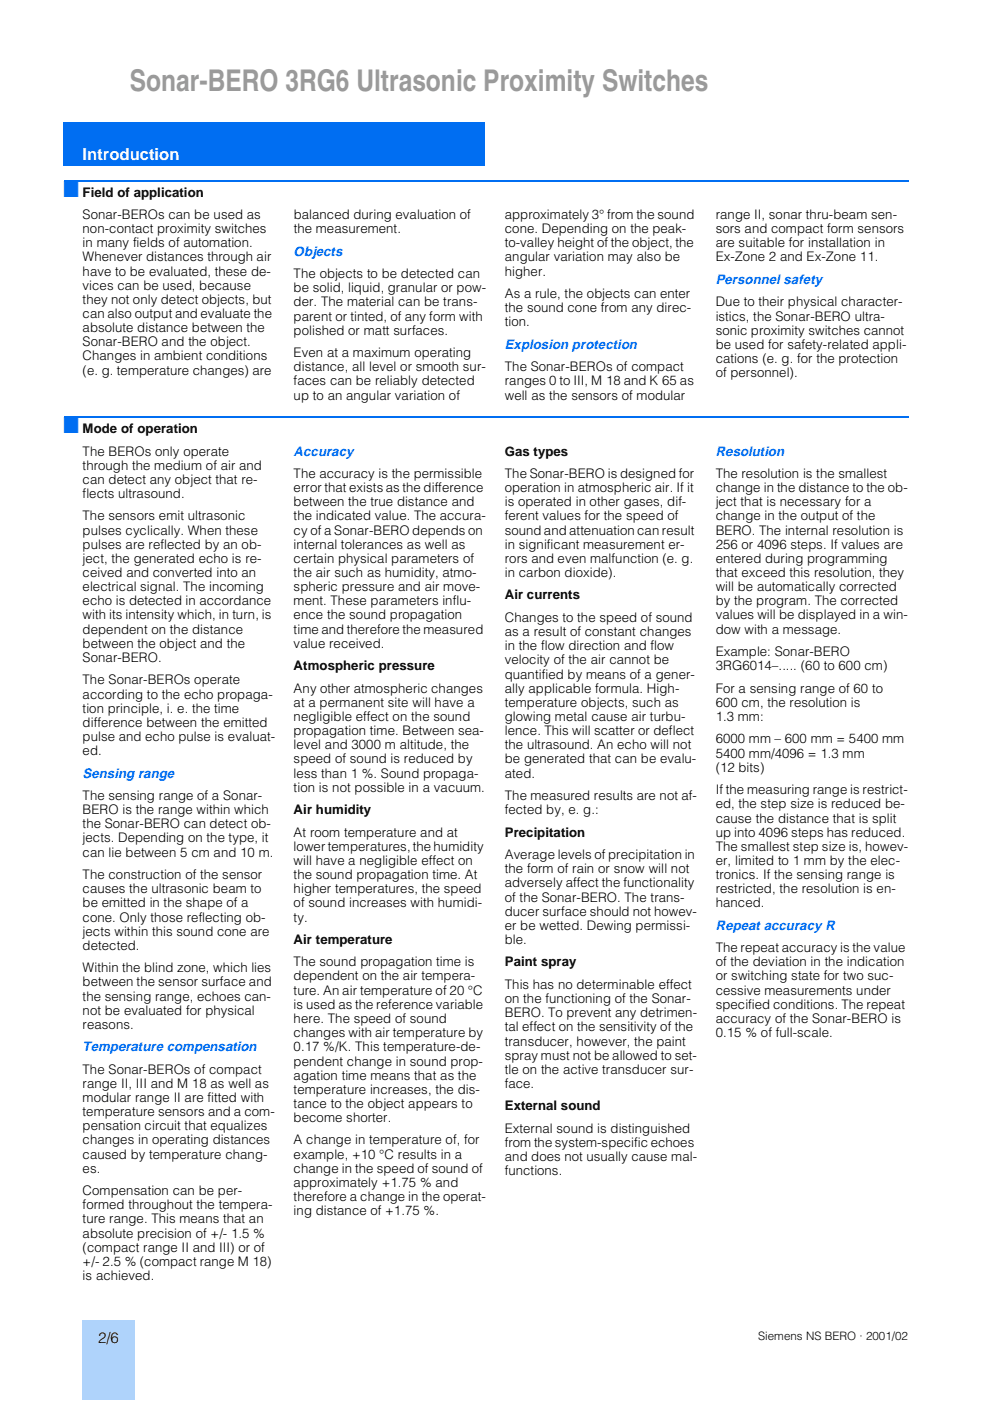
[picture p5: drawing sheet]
<svg xmlns="http://www.w3.org/2000/svg" width="210mm" height="297mm" viewBox="0 0 210 297" stroke-linecap="round" stroke-linejoin="round" font-family="sans-serif">
<defs><g id="words">
<text font-size="6.3" fill="#9a9a9a" x="27.5" y="19.3">Sonar-BERO 3RG6 Ultrasonic Proximity Switches</text>
<g font-size="4.9" fill="#006ef2">
<text x="13.5" y="41.7">■</text>
<text x="13.5" y="91.8">■</text>
</g>
<text font-size="3.5" fill="#fff" x="17.5" y="34">Introduction</text>
<text font-size="3.2" x="20.8" y="284.7">2/6</text>
<g font-size="2.9" fill="#006ef2">
<text x="62.3" y="54.2">Objects</text>
<text x="151.8" y="60.2">Personnel safety</text>
<text x="107" y="73.9">Explosion protection</text>
<text x="62.3" y="96.6">Accuracy</text>
<text x="151.8" y="96.6">Resolution</text>
<text x="17.5" y="164.9">Sensing range</text>
<text x="151.8" y="197.1">Repeat accuracy R</text>
<text x="17.5" y="222.9">Temperature compensation</text>
</g>
<g font-size="2.8">
<text x="17.5" y="41.7">Field of application</text>
<text x="17.5" y="46.4">Sonar-BEROs can be used as</text>
<text x="62.3" y="46.4">balanced during evaluation of</text>
<text x="107" y="46.4">approximately 3° from the sound</text>
<text x="151.8" y="46.4">range II, sonar thru-beam sen-</text>
<text x="17.5" y="49.4">non-contact proximity switches</text>
<text x="17.5" y="52.4">in many fields of automation.</text>
<text x="62.3" y="49.4">the measurement.</text>
<text x="107" y="49.4">cone. Depending on the peak-</text>
<text x="107" y="52.4">to-valley height of the object, the</text>
<text x="151.8" y="49.4">sors and compact form sensors</text>
<text x="151.8" y="52.4">are suitable for installation in</text>
<text x="17.5" y="55.4">Whenever distances through air</text>
<text x="17.5" y="58.4">have to be evaluated, these de-</text>
<text x="62.3" y="58.9">The objects to be detected can</text>
<text x="107" y="55.4">angular variation may also be</text>
<text x="107" y="58.4">higher.</text>
<text x="151.8" y="55.4">Ex-Zone 2 and Ex-Zone 11.</text>
<text x="17.5" y="61.4">vices can be used, because</text>
<text x="17.5" y="64.4">they not only detect objects, but</text>
<text x="62.3" y="62">be solid, liquid, granular or pow-</text>
<text x="62.3" y="65">der. The material can be trans-</text>
<text x="107" y="63.2">As a rule, the objects can enter</text>
<text x="151.8" y="65">Due to their physical character-</text>
<text x="17.5" y="67.4">can also output and evaluate the</text>
<text x="17.5" y="70.4">absolute distance between the</text>
<text x="62.3" y="68">parent or tinted, of any form with</text>
<text x="62.3" y="71">polished or matt surfaces.</text>
<text x="107" y="66.2">the sound cone from any direc-</text>
<text x="107" y="69.2">tion.</text>
<text x="151.8" y="68">istics, the Sonar-BERO ultra-</text>
<text x="151.8" y="71">sonic proximity switches cannot</text>
<text x="17.5" y="73.4">Sonar-BERO and the object.</text>
<text x="17.5" y="76.4">Changes in ambient conditions</text>
<text x="62.3" y="75.7">Even at a maximum operating</text>
<text x="151.8" y="73.9">be used for safety-related appli-</text>
<text x="151.8" y="76.9">cations (e. g. for the protection</text>
<text x="17.5" y="79.4">(e. g. temperature changes) are</text>
<text x="62.3" y="78.7">distance, all level or smooth sur-</text>
<text x="62.3" y="81.7">faces can be reliably detected</text>
<text x="107" y="78.7">The Sonar-BEROs of compact</text>
<text x="107" y="81.7">ranges 0 to III, M 18 and K 65 as</text>
<text x="151.8" y="79.9">of personnel).</text>
<text x="62.3" y="84.7">up to an angular variation of</text>
<text x="107" y="84.7">well as the sensors of modular</text>
<text x="17.5" y="91.8">Mode of operation</text>
<text x="17.5" y="96.6">The BEROs only operate</text>
<text x="17.5" y="99.6">through the medium of air and</text>
<text x="62.3" y="101.4">The accuracy is the permissible</text>
<text x="107" y="96.6">Gas types</text>
<text x="107" y="101.4">The Sonar-BERO is designed for</text>
<text x="151.8" y="101.4">The resolution is the smallest</text>
<text x="17.5" y="102.6">can detect any object that re-</text>
<text x="17.5" y="105.6">flects ultrasound.</text>
<text x="62.3" y="104.4">error that exists as the difference</text>
<text x="62.3" y="107.3">between the true distance and</text>
<text x="107" y="104.4">operation in atmospheric air. If it</text>
<text x="107" y="107.3">is operated in other gases, dif-</text>
<text x="151.8" y="104.4">change in the distance to the ob-</text>
<text x="151.8" y="107.3">ject that is necessary for a</text>
<text x="17.5" y="110.3">The sensors emit ultrasonic</text>
<text x="17.5" y="113.3">pulses cyclically. When these</text>
<text x="62.3" y="110.3">the indicated value. The accura-</text>
<text x="62.3" y="113.3">cy of a Sonar-BERO depends on</text>
<text x="107" y="110.3">ferent values for the speed of</text>
<text x="107" y="113.3">sound and attenuation can result</text>
<text x="151.8" y="110.3">change in the output of the</text>
<text x="151.8" y="113.3">BERO. The internal resolution is</text>
<text x="17.5" y="116.4">pulses are reflected by an ob-</text>
<text x="17.5" y="119.4">ject, the generated echo is re-</text>
<text x="62.3" y="116.4">internal tolerances as well as</text>
<text x="62.3" y="119.4">certain physical parameters of</text>
<text x="107" y="116.3">in significant measurement er-</text>
<text x="107" y="119.4">rors and even malfunction (e. g.</text>
<text x="151.8" y="116.4">256 or 4096 steps. If values are</text>
<text x="151.8" y="119.4">entered during programming</text>
<text x="17.5" y="122.4">ceived and converted into an</text>
<text x="17.5" y="125.3">electrical signal. The incoming</text>
<text x="62.3" y="122.4">the air such as humidity, atmo-</text>
<text x="62.3" y="125.3">spheric pressure and air move-</text>
<text x="107" y="122.4">in carbon dioxide).</text>
<text x="151.8" y="122.4">that exceed this resolution, they</text>
<text x="151.8" y="125.3">will be automatically corrected</text>
<text x="17.5" y="128.3">echo is detected in accordance</text>
<text x="17.5" y="131.3">with its intensity which, in turn, is</text>
<text x="62.3" y="128.3">ment. These parameters influ-</text>
<text x="62.3" y="131.3">ence the sound propagation</text>
<text x="107" y="127.1">Air currents</text>
<text x="107" y="131.9">Changes to the speed of sound</text>
<text x="151.8" y="128.3">by the program. The corrected</text>
<text x="151.8" y="131.3">values will be displayed in a win-</text>
<text x="17.5" y="134.3">dependent on the distance</text>
<text x="17.5" y="137.3">between the object and the</text>
<text x="62.3" y="134.3">time and therefore the measured</text>
<text x="62.3" y="137.3">value received.</text>
<text x="107" y="134.8">as a result of constant changes</text>
<text x="107" y="137.9">in the flow direction and flow</text>
<text x="151.8" y="134.3">dow with a message.</text>
<text x="17.5" y="140.4">Sonar-BERO.</text>
<text x="62.3" y="142.1">Atmospheric pressure</text>
<text x="107" y="140.9">velocity of the air cannot be</text>
<text x="107" y="143.9">quantified by means of a gener-</text>
<text x="151.8" y="139.1">Example: Sonar-BERO</text>
<text x="151.8" y="142.1">3RG6014–..... (60 to 600 cm)</text>
<text x="17.5" y="145.1">The Sonar-BEROs operate</text>
<text x="17.5" y="148.1">according to the echo propaga-</text>
<text x="62.3" y="146.9">Any other atmospheric changes</text>
<text x="62.3" y="149.9">at a permanent site will have a</text>
<text x="107" y="146.9">ally applicable formula. High-</text>
<text x="107" y="149.9">temperature objects, such as</text>
<text x="151.8" y="146.9">For a sensing range of 60 to</text>
<text x="151.8" y="149.9">600 cm, the resolution is</text>
<text x="17.5" y="151.1">tion principle, i. e. the time</text>
<text x="17.5" y="154.1">difference between the emitted</text>
<text x="62.3" y="152.8">negligible effect on the sound</text>
<text x="62.3" y="155.8">propagation time. Between sea-</text>
<text x="107" y="152.8">glowing metal cause air turbu-</text>
<text x="107" y="155.8">lence. This will scatter or deflect</text>
<text x="151.8" y="152.8">1.3 mm:</text>
<text x="17.5" y="157.1">pulse and echo pulse is evaluat-</text>
<text x="17.5" y="160.1">ed.</text>
<text x="62.3" y="158.9">level and 3000 m altitude, the</text>
<text x="62.3" y="161.9">speed of sound is reduced by</text>
<text x="107" y="158.9">the ultrasound. An echo will not</text>
<text x="107" y="161.9">be generated that can be evalu-</text>
<text x="151.8" y="157.6">6000 mm – 600 mm = 5400 mm</text>
<text x="151.8" y="160.6">5400 mm/4096 = 1.3 mm</text>
<text x="62.3" y="164.9">less than 1 %. Sound propaga-</text>
<text x="62.3" y="167.9">tion is not possible in a vacuum.</text>
<text x="107" y="164.9">ated.</text>
<text x="151.8" y="163.6">(12 bits)</text>
<text x="17.5" y="169.6">The sensing range of a Sonar-</text>
<text x="17.5" y="172.6">BERO is the range within which</text>
<text x="62.3" y="172.6">Air humidity</text>
<text x="107" y="169.6">The measured results are not af-</text>
<text x="107" y="172.6">fected by, e. g.:</text>
<text x="151.8" y="168.4">If the measuring range is restrict-</text>
<text x="151.8" y="171.4">ed, the step size is reduced be-</text>
<text x="17.5" y="175.6">the Sonar-BERO can detect ob-</text>
<text x="17.5" y="178.6">jects. Depending on the type, it</text>
<text x="62.3" y="177.4">At room temperature and at</text>
<text x="107" y="177.4">Precipitation</text>
<text x="151.8" y="174.4">cause the distance that is split</text>
<text x="151.8" y="177.4">up into 4096 steps has reduced.</text>
<text x="17.5" y="181.6">can lie between 5 cm and 10 m.</text>
<text x="62.3" y="180.4">lower temperatures, the humidity</text>
<text x="62.3" y="183.4">will have a negligible effect on</text>
<text x="107" y="182.1">Average levels of precipitation in</text>
<text x="107" y="185.1">the form of rain or snow will not</text>
<text x="151.8" y="180.4">The smallest step size is, howev-</text>
<text x="151.8" y="183.4">er, limited to 1 mm by the elec-</text>
<text x="17.5" y="186.4">The construction of the sensor</text>
<text x="17.5" y="189.4">causes the ultrasonic beam to</text>
<text x="62.3" y="186.4">the sound propagation time. At</text>
<text x="62.3" y="189.4">higher temperatures, the speed</text>
<text x="107" y="188.1">adversely affect the functionality</text>
<text x="107" y="191.2">of the Sonar-BERO. The trans-</text>
<text x="151.8" y="186.4">tronics. If the sensing range is</text>
<text x="151.8" y="189.4">restricted, the resolution is en-</text>
<text x="17.5" y="192.4">be emitted in the shape of a</text>
<text x="17.5" y="195.4">cone. Only those reflecting ob-</text>
<text x="62.3" y="192.4">of sound increases with humidi-</text>
<text x="62.3" y="195.4">ty.</text>
<text x="107" y="194.1">ducer surface should not howev-</text>
<text x="107" y="197.1">er be wetted. Dewing permissi-</text>
<text x="151.8" y="192.4">hanced.</text>
<text x="17.5" y="198.4">jects within this sound cone are</text>
<text x="17.5" y="201.4">detected.</text>
<text x="62.3" y="200.1">Air temperature</text>
<text x="107" y="200.1">ble.</text>
<text x="151.8" y="201.9">The repeat accuracy is the value</text>
<text x="17.5" y="206.1">Within the blind zone, which lies</text>
<text x="17.5" y="209.1">between the sensor surface and</text>
<text x="62.3" y="204.9">The sound propagation time is</text>
<text x="62.3" y="207.9">dependent on the air tempera-</text>
<text x="107" y="204.9">Paint spray</text>
<text x="107" y="209.7">This has no determinable effect</text>
<text x="151.8" y="204.9">of the deviation in the indication</text>
<text x="151.8" y="207.9">or switching state for two suc-</text>
<text x="17.5" y="212.2">the sensing range, echoes can-</text>
<text x="17.5" y="215.1">not be evaluated for physical</text>
<text x="62.3" y="210.9">ture. An air temperature of 20 °C</text>
<text x="62.3" y="213.9">is used as the reference variable</text>
<text x="107" y="212.7">on the functioning of the Sonar-</text>
<text x="107" y="215.7">BERO. To prevent any detrimen-</text>
<text x="151.8" y="210.9">cessive measurements under</text>
<text x="151.8" y="213.9">specified conditions. The repeat</text>
<text x="17.5" y="218.1">reasons.</text>
<text x="62.3" y="216.9">here. The speed of sound</text>
<text x="62.3" y="219.9">changes with air temperature by</text>
<text x="107" y="218.7">tal effect on the sensitivity of the</text>
<text x="107" y="221.7">transducer, however, the paint</text>
<text x="151.8" y="216.9">accuracy of the Sonar-BERO is</text>
<text x="151.8" y="219.9">0.15 % of full-scale.</text>
<text x="17.5" y="227.6">The Sonar-BEROs of compact</text>
<text x="62.3" y="222.9">0.17 %/K. This temperature-de-</text>
<text x="62.3" y="225.9">pendent change in sound prop-</text>
<text x="107" y="224.6">spray must not be allowed to set-</text>
<text x="107" y="227.6">tle on the active transducer sur-</text>
<text x="17.5" y="230.6">range II, III and M 18 as well as</text>
<text x="17.5" y="233.7">modular range II are fitted with</text>
<text x="62.3" y="228.9">agation time means that as the</text>
<text x="62.3" y="231.9">temperature increases, the dis-</text>
<text x="107" y="230.7">face.</text>
<text x="17.5" y="236.7">temperature sensors and a com-</text>
<text x="17.5" y="239.7">pensation circuit that equalizes</text>
<text x="62.3" y="234.9">tance to the object appears to</text>
<text x="62.3" y="237.9">become shorter.</text>
<text x="107" y="235.4">External sound</text>
<text x="17.5" y="242.6">changes in operating distances</text>
<text x="17.5" y="245.6">caused by temperature chang-</text>
<text x="62.3" y="242.6">A change in temperature of, for</text>
<text x="62.3" y="245.6">example, +10 °C results in a</text>
<text x="107" y="240.2">External sound is distinguished</text>
<text x="107" y="243.2">from the system-specific echoes</text>
<text x="17.5" y="248.6">es.</text>
<text x="62.3" y="248.6">change in the speed of sound of</text>
<text x="62.3" y="251.7">approximately +1.75 % and</text>
<text x="107" y="246.2">and does not usually cause mal-</text>
<text x="107" y="249.2">functions.</text>
<text x="17.5" y="253.4">Compensation can be per-</text>
<text x="17.5" y="256.4">formed throughout the tempera-</text>
<text x="62.3" y="254.7">therefore a change in the operat-</text>
<text x="62.3" y="257.7">ing distance of +1.75 %.</text>
<text x="17.5" y="259.4">ture range. This means that an</text>
<text x="17.5" y="262.4">absolute precision of +/- 1.5 %</text>
<text x="17.5" y="265.4">(compact range II and III) or of</text>
<text x="17.5" y="268.4">+/- 2.5 % (compact range M 18)</text>
<text x="17.5" y="271.4">is achieved.</text>
</g>
<text font-size="2.5" x="160.7" y="284.2">Siemens NS BERO · 2001/02</text>
</g></defs>
<path d="M13.5 26.1h89v8.9h-89z" fill="#006ef2"/>
<path d="M13.3 35h89.2M13.5 26.1h89.2M13.5 25.9v9.1M102.5 26.1v9.1" fill="none" stroke="#006ef2" stroke-width=".34"/>
<path d="M17.5 280.1h11v16.5h-11z" fill="#afd3fb"/>
<path d="M17.5 280v16.7M17.5 280.1h11.1M28.5 280.1v16.6" fill="none" stroke="#afd3fb" stroke-width=".21"/>
<path d="M13.7 38.3h.1v.3h-.1z" fill="#006ef2"/>
<path d="M13.8 38.5h178.8" fill="none" stroke="#006ef2" stroke-width=".3"/>
<path d="M13.7 88.2h.1v.3h-.1z" fill="#006ef2"/>
<path d="M13.8 88.3h178.8" fill="none" stroke="#006ef2" stroke-width=".3"/>
<use href="#words"/>
</svg>
